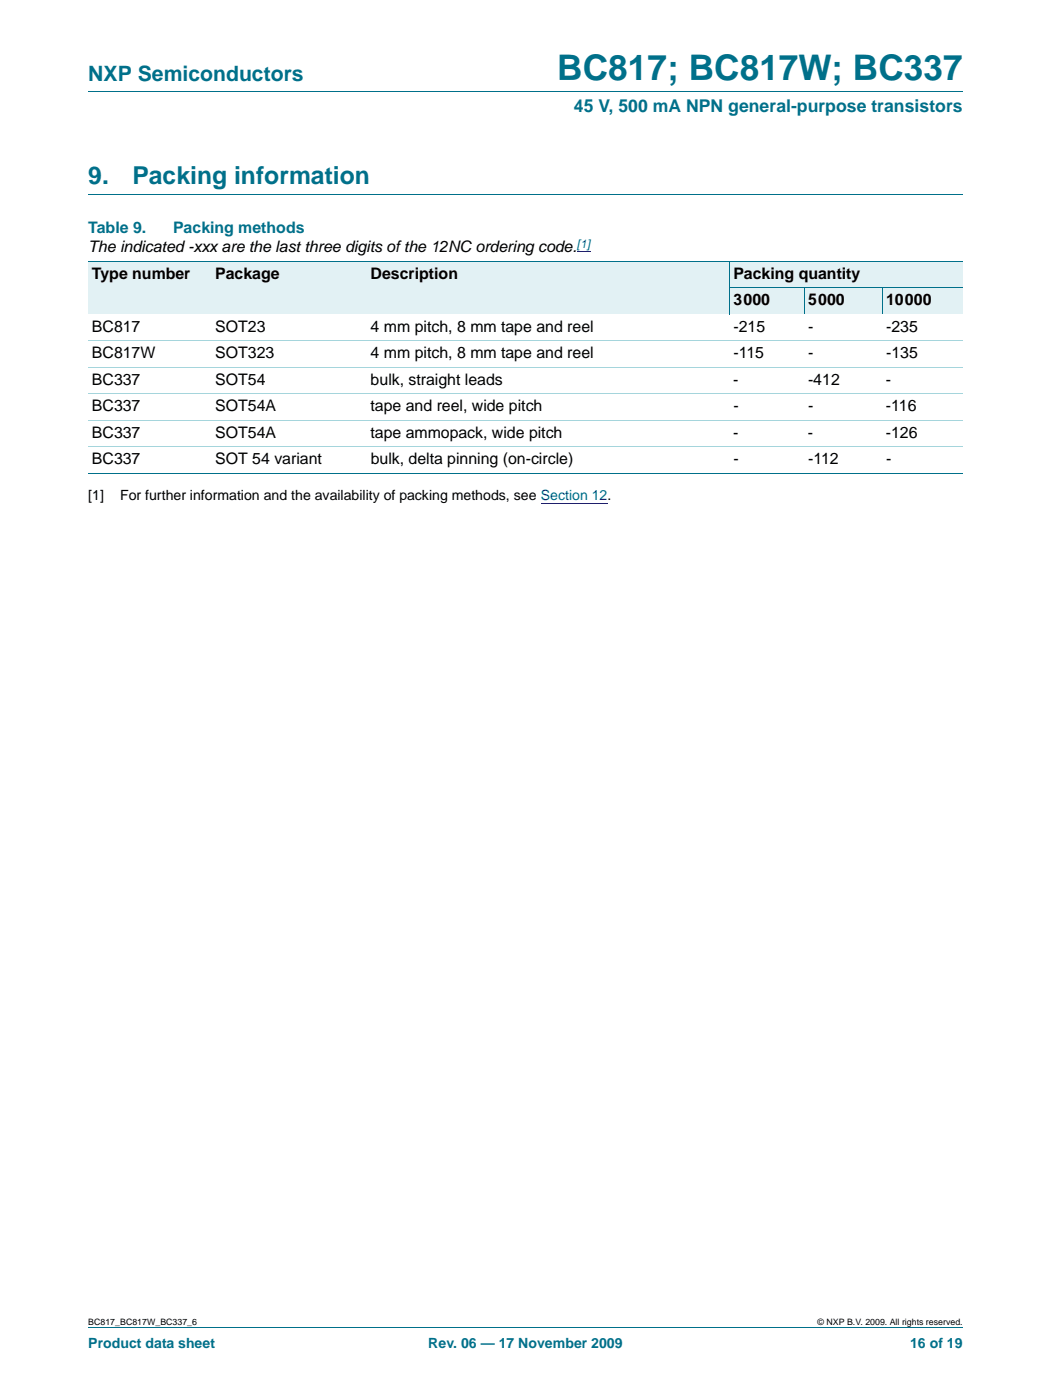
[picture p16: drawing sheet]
<svg xmlns="http://www.w3.org/2000/svg" width="210mm" height="280mm" viewBox="0 0 210 280" stroke-linecap="round" stroke-linejoin="round" font-family="sans-serif">
<defs><g id="words">
<text font-size="7" fill="#00708a" x="111.3" y="16">BC817; BC817W; BC337</text>
<g font-size="4.9" fill="#00708a">
<text x="17.6" y="36.8">9.</text>
<text x="26.5" y="36.8">Packing information</text>
</g>
<text font-size="4.2" fill="#00708a" x="17.6" y="16.2">NXP Semiconductors</text>
<text font-size="3.5" fill="#00708a" x="114.6" y="22.4">45 V, 500 mA NPN general-purpose transistors</text>
<g font-size="3.2" fill="#00708a">
<text x="17.6" y="46.5">Table 9.</text>
<text x="34.6" y="46.5">Packing methods</text>
</g>
<g font-size="3.2">
<text x="17.6" y="50.4">The indicated -xxx are the last three digits of the 12NC ordering code.</text>
<text x="18.4" y="55.7">Type number</text>
<text x="43" y="55.7">Package</text>
<text x="74" y="55.7">Description</text>
<text x="146.5" y="55.7">Packing quantity</text>
<text x="146.5" y="61">3000</text>
<text x="161.4" y="61">5000</text>
<text x="177" y="61">10000</text>
<text x="18.4" y="66.3">BC817</text>
<text x="18.4" y="71.6">BC817W</text>
<text x="43" y="66.3">SOT23</text>
<text x="43" y="71.6">SOT323</text>
<text x="74" y="66.3">4 mm pitch, 8 mm tape and reel</text>
<text x="74" y="71.6">4 mm pitch, 8 mm tape and reel</text>
<text x="146.5" y="71.6">-115</text>
<text x="146.5" y="66.3">-215</text>
<text x="161.4" y="71.6">-</text>
<text x="161.4" y="66.3">-</text>
<text x="177" y="71.6">-135</text>
<text x="177" y="66.3">-235</text>
<text x="18.4" y="76.9">BC337</text>
<text x="43" y="76.9">SOT54</text>
<text x="74" y="76.9">bulk, straight leads</text>
<text x="146.5" y="76.9">-</text>
<text x="161.4" y="76.9">-412</text>
<text x="176.9" y="76.9">-</text>
<text x="18.4" y="82.2">BC337</text>
<text x="43" y="82.2">SOT54A</text>
<text x="74" y="82.2">tape and reel, wide pitch</text>
<text x="146.5" y="82.2">-</text>
<text x="161.4" y="82.2">-</text>
<text x="176.9" y="82.2">-116</text>
<text x="18.4" y="87.5">BC337</text>
<text x="43" y="87.5">SOT54A</text>
<text x="74" y="87.5">tape ammopack, wide pitch</text>
<text x="146.4" y="87.5">-</text>
<text x="161.4" y="87.5">-</text>
<text x="176.9" y="87.5">-126</text>
<text x="18.4" y="92.7">BC337</text>
<text x="43" y="92.7">SOT 54 variant</text>
<text x="74" y="92.7">bulk, delta pinning (on-circle)</text>
<text x="146.5" y="92.7">-</text>
<text x="161.4" y="92.7">-112</text>
<text x="177" y="92.7">-</text>
</g>
<g font-size="2.8">
<text x="17.6" y="99.9">[1]</text>
<text x="24" y="99.9">For further information and the availability of packing methods, see Section 12.</text>
</g>
<g font-size="2.8" fill="#00708a">
<text x="17.6" y="269.3">Product data sheet</text>
<text x="85.5" y="269.3">Rev. 06 — 17 November 2009</text>
<text x="181.8" y="269.3">16 of 19</text>
</g>
<text font-size="2.4" fill="#00f" x="115.2" y="49.5">[1]</text>
<g font-size="1.8">
<text x="17.6" y="264.7">BC817_BC817W_BC337_6</text>
<text x="163.3" y="264.7">© NXP B.V. 2009. All rights reserved.</text>
</g>
</g></defs>
<path d="M17.6 18.3h174.7M17.6 38.8h174.7M17.6 265.3h174.7" fill="none" stroke="#00708a" stroke-width=".2"/>
<path d="M115.2 50.2h2.7M108 100.6h13.3" fill="none" stroke="#00f" stroke-width=".2"/>
<g fill="#e2f1f4">
<path d="M17.6 52.2h24.7v10.6h-24.7z"/>
<path d="M42.3 52.2h31v10.6h-31z"/>
<path d="M73.3 52.2h72.5v10.6h-72.5z"/>
<path d="M145.8 52.2h46.5v5.3h-46.5z"/>
<path d="M145.8 57.5h14.9v5.3h-14.9z"/>
<path d="M160.7 57.5h15.6v5.3h-15.6z"/>
<path d="M176.3 57.5h16v5.3h-16z"/>
</g>
<path d="M17.6 52.2h174.7M145.7 57.5h46.6M145.8 52.1v10.7M160.7 57.4v5.4M176.3 57.4v5.4M17.6 94.5h174.7" fill="none" stroke="#00708a" stroke-width=".2"/>
<path d="M17.6 68.1h174.7M17.6 73.4h174.7M17.6 78.7h174.7M17.6 83.9h174.7M17.6 89.2h174.7" fill="none" stroke="#a5d5dc" stroke-width=".2"/>
<use href="#words"/>
</svg>
